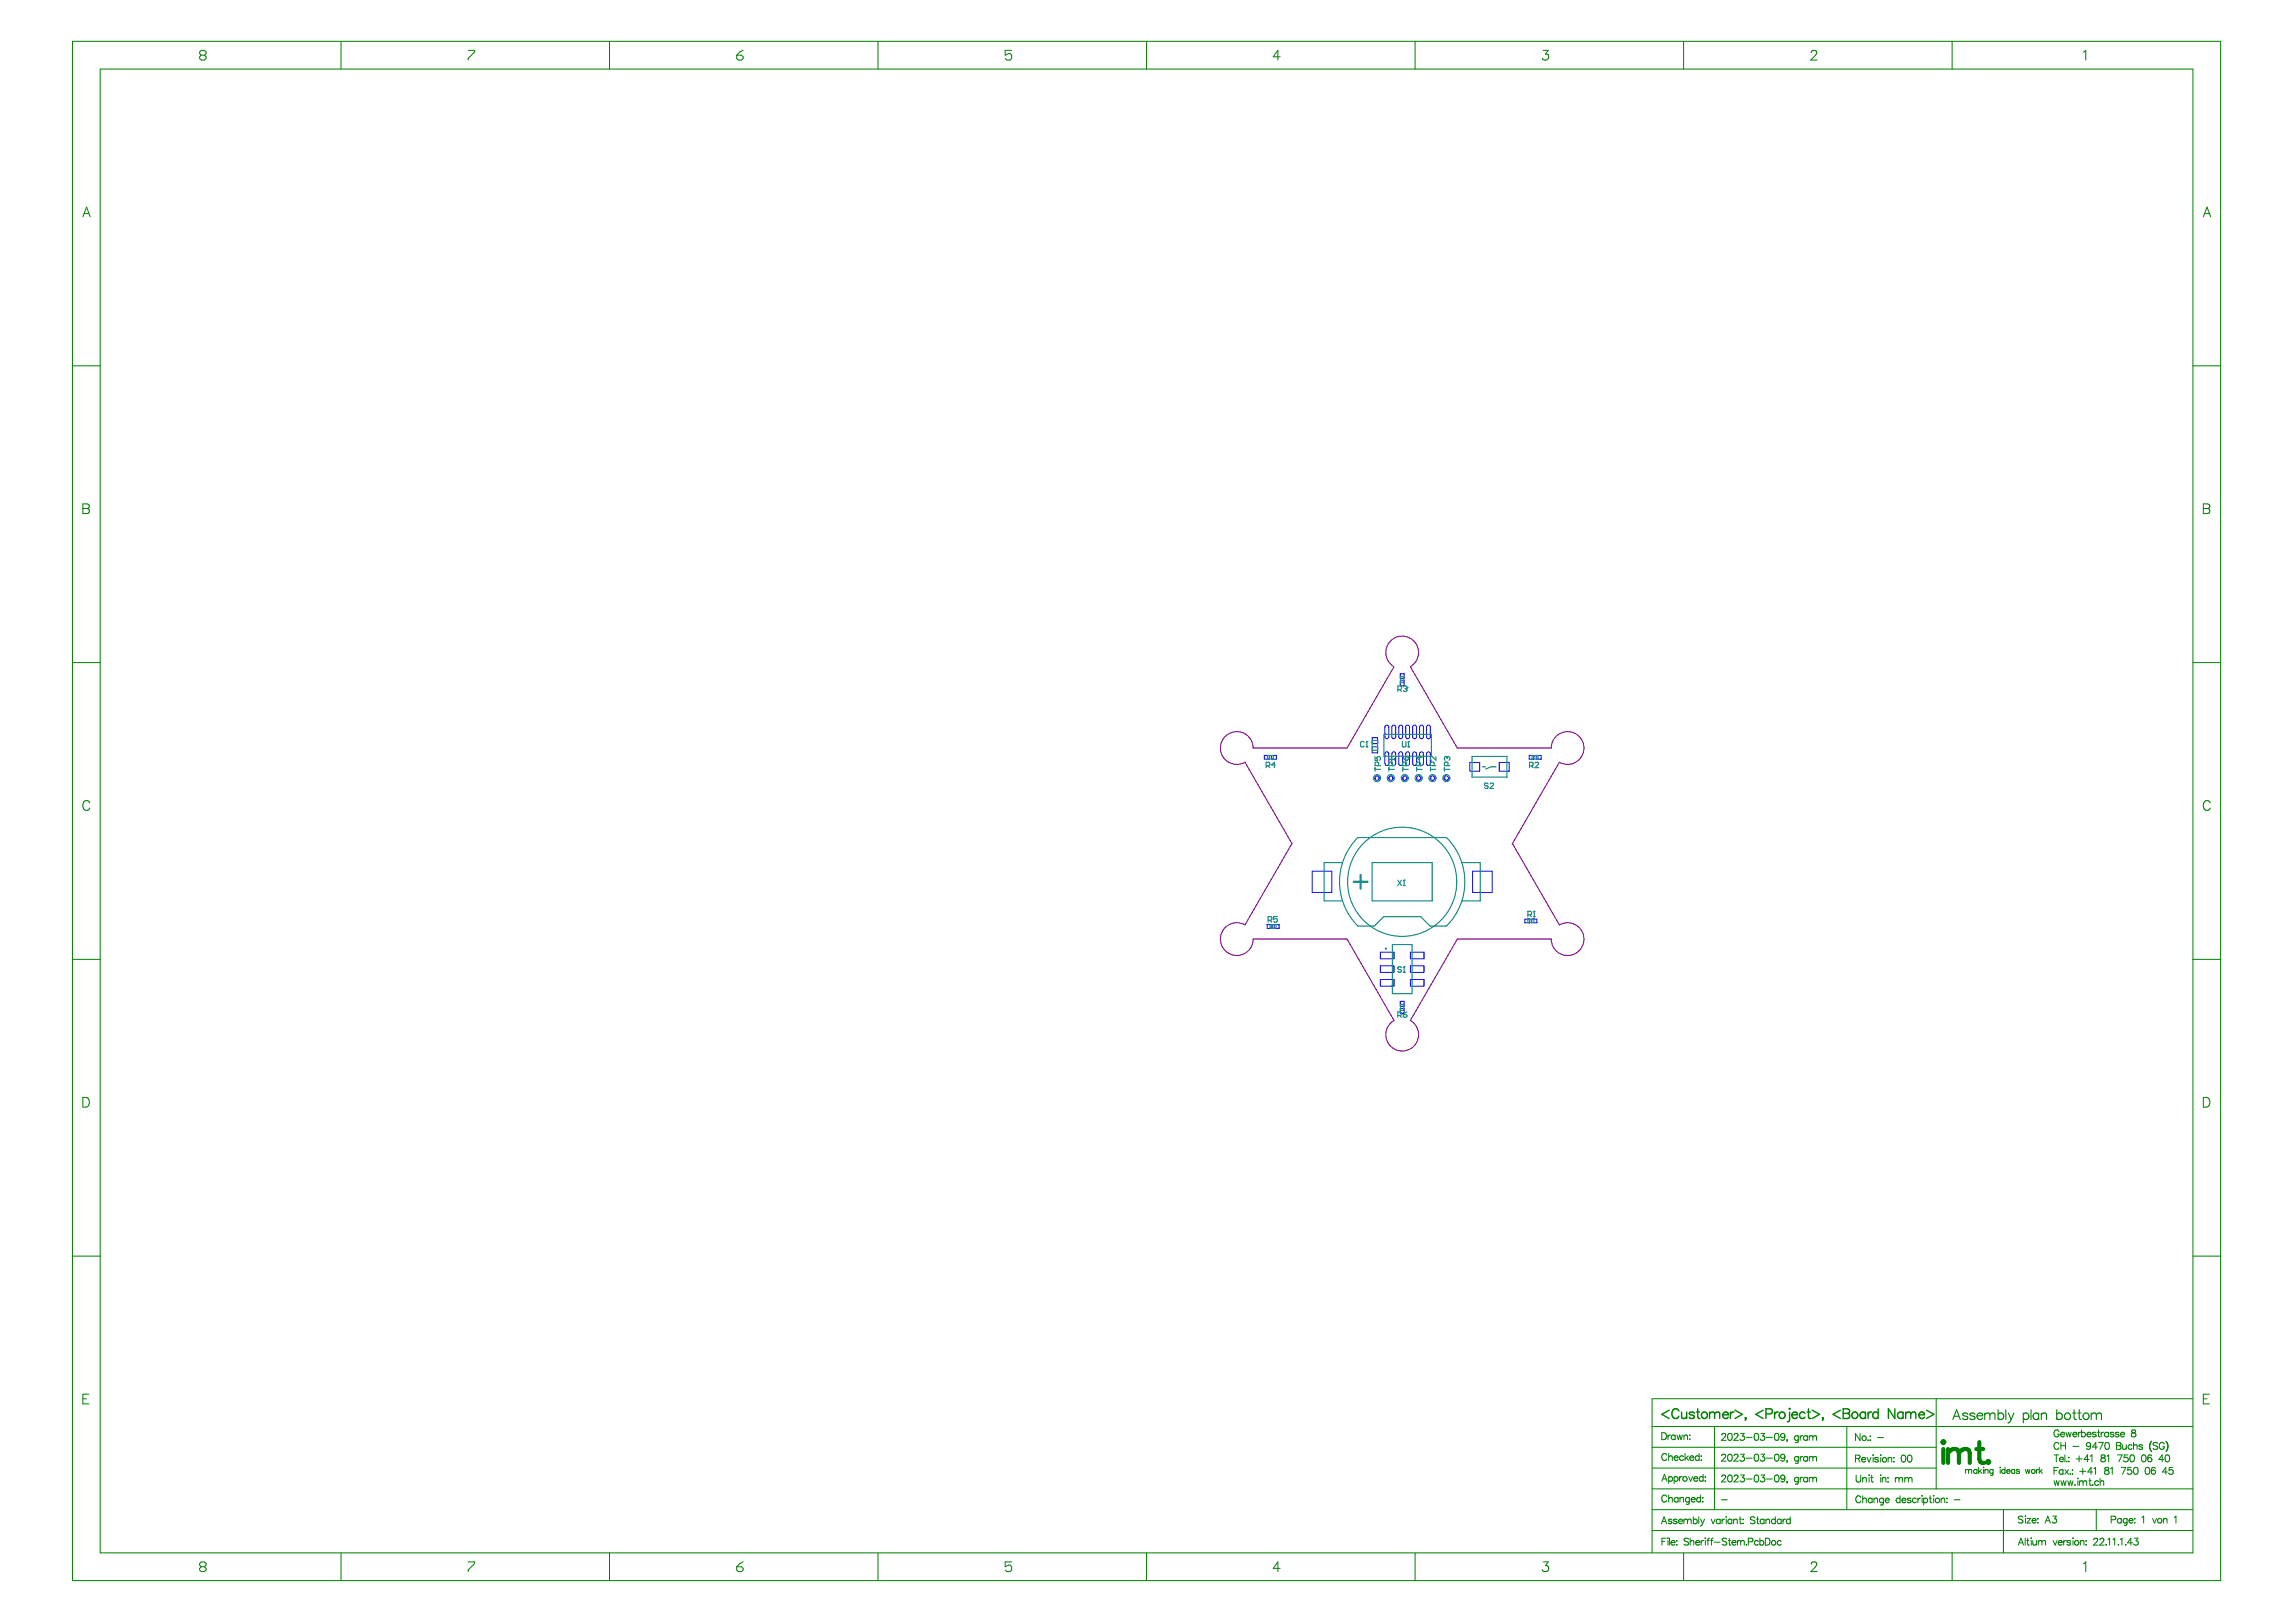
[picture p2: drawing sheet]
<svg xmlns="http://www.w3.org/2000/svg" width="420mm" height="297mm" viewBox="0 0 420 297" stroke-linecap="round" stroke-linejoin="round" font-family="sans-serif">
<g fill="none" stroke="#008000" stroke-width=".18">
<path d="M13.3 7.6h393.3v281.7h-393.3zM18.3 12.6h383.2v271.6h-383.2zM36.8 10.1l-.3-.3v-.3l.3-.3h.6l.3 .3v.3l-.3 .3M36.8 10.1l-.3 .3v.3l.3 .3h.6l.3-.3v-.3l-.3-.3M36.8 10.1h.6M62.4 7.6v5M85.7 9.2h1.2v.3l-1.2 1.2v.3M111.6 7.6v5M134.9 10.1h.9l.3 .3v.3l-.3 .3h-.6l-.3-.3zM136.1 9.2l-.6 .3-.6 .6M160.8 7.6v5M185.2 9.2h-1.2v.9l.6-.3h.3l.3 .3v.6l-.3 .3h-.6l-.3-.3"/>
<path d="M209.9 7.6v5M234.4 10.4h-1.3l.9-1.2v1.8M259.1 7.6v5M282.5 9.2h1l-.6 .7a.59 .59 0 0 1 .5 .9 .59 .59 0 0 1-1-.1M308.2 7.6v5M331.6 9.6l.1-.2 .2-.2h.4l.2 .2a.55 .55 0 0 1-.1 .7l-.9 .9h1.2M357.4 7.6v5M381.4 9.6l.5-.4v1.8M15.2 39.7l.6-1.8 .7 1.8M15.4 39.1h.9M403.4 39.7l.7-1.8 .6 1.8M403.6 39.1h.9"/>
<path d="M13.3 67h5M401.5 67h5.1M15.2 92.2h.7l.4 .2v.5l-.4 .2a.47 .47 0 0 1 .5 .4 .47 .47 0 0 1-.5 .5h-.7zM15.2 93.1h.7M403.4 92.2h.7l.4 .2v.5l-.4 .2a.47 .47 0 0 1 .5 .4 .47 .47 0 0 1-.5 .5h-.7zM403.4 93.1h.7M13.3 121.3h5M401.5 121.3h5.1M16.4 147a.65 .65 0 0 0-.7-.5 .65 .65 0 0 0-.5 .7 .78 .78 0 0 0 .1 .9 .78 .78 0 0 0 .9 .1l.2-.3M404.7 147a.65 .65 0 0 0-.8-.5 .65 .65 0 0 0-.5 .7 .78 .78 0 0 0 .2 .9 .78 .78 0 0 0 .8 .1l.3-.3M13.3 175.6h5M401.5 175.6h5.1"/>
<path d="M15.2 200.8h.6a.95 .95 0 0 1 .6 .9 .95 .95 0 0 1-.6 .9h-.6zM403.4 200.8h.6a.95 .95 0 0 1 .6 .9 .95 .95 0 0 1-.6 .9h-.6zM13.3 229.9h5M401.5 229.9h5.1M15.2 256h.6M16.3 255.2h-1.1v1.7h1.1M302.5 256h98.9M302.5 256v28.2M354.5 256v16.5M403.4 256h.7M404.5 255.2h-1.1v1.7h1.1M302.5 261.1h98.9"/>
<path d="M302.5 272.5h99M302.5 268.7h52M302.5 264.9h52M302.5 276.3h98.9M304.2 278.9l.5-1.3 .4 1.3M304.2 262.2h.5a.68 .68 0 0 1 .4 .6 .68 .68 0 0 1-.4 .7h-.5zM304.2 271.1l.5-1.3 .5 1.3M304.4 278.5h.6M304.4 270.7h.6M305.1 273.9a.47 .47 0 0 0-.5-.3 .47 .47 0 0 0-.4 .5v.3a.47 .47 0 0 0 .4 .5 .47 .47 0 0 0 .5-.3M305.1 266.3a.47 .47 0 0 0-.5-.3 .47 .47 0 0 0-.4 .5v.3a.47 .47 0 0 0 .4 .5 .47 .47 0 0 0 .5-.3M305.4 262.6v.9"/>
<path d="M305.5 274.3l.3-.2h.3l.1 .8M305.5 266v1.3M305.5 270.3v1.2M305.5 273.6v1.3M305.5 266.7l.3-.3 .3 .1 .1 .8M305.5 270.4a.4 .4 0 0 1 .6 0 .4 .4 0 0 1 0 .6 .4 .4 0 0 1-.6-.1M305.9 262.6l-.3 .1-.2 .3M306.1 278.2l-.2-.2-.4 .1v.2l.5 .2 .1 .2-.2 .2-.5-.2M306.5 270.4a.4 .4 0 0 1 .6 0 .4 .4 0 0 1 0 .6 .4 .4 0 0 1-.6-.1M306.5 266.8l.1 .3 .2 .2 .4-.2M306.5 270.3v1.2M306.7 266.5h.4l.1 .3h-.7z"/>
<path d="M306.7 262.8a.4 .4 0 0 0-.6 0 .4 .4 0 0 0 0 .6 .4 .4 0 0 0 .6-.1M306.7 262.6v.9M307 278.2l-.2-.2-.4 .1v.2l.6 .2v.2l-.2 .2-.4-.2M307 262.6l.3 .9 .2-.9 .3 .9 .2-.9M307.2 274.2a.4 .4 0 0 0-.6 0 .4 .4 0 0 0 0 .6 .4 .4 0 0 0 .6-.1M307.2 274.1v.8M307.3 278.4l.1 .3 .2 .2 .4-.2M307.5 278.1h.4l.1 .3h-.7zM307.5 270.3v.8M307.6 274.3l.3-.2h.3v.8M307.6 274.1v.8M308 270.3h-.3l-.2 .3"/>
<path d="M308.2 266.6a.4 .4 0 0 0-.6 0 .4 .4 0 0 0 0 .6 .4 .4 0 0 0 .6-.1M308.3 278.3l.3-.3 .3 .1 .1 .2M308.3 278v.9M308.3 262.6v.9M308.3 262.9l.3-.3 .3 .1 .1 .8M308.5 266v1.3M308.7 266.8l.5 .5M309 278.3l.3-.3 .3 .1v.8M309 278.3v.6M309.1 266.4l-.6 .6M309.2 270.3l.3 .8 .4-.8M309.3 274.2a.4 .4 0 0 0-.6 0 .4 .4 0 0 0 0 .6 .4 .4 0 0 0 .6-.1"/>
<path d="M309.3 274.1l-.1 1.1-.2 .1h-.3M309.4 262.6v.2zM309.4 263.4v.1zM309.4 266.8v.3l.3 .2 .4-.2M309.5 266.5h.5l.1 .3h-.7zM309.6 274.4l.1 .3 .2 .2 .4-.2M309.8 274.1h.4l.1 .3h-.7zM310 278.2a.4 .4 0 0 1 .6 0 .4 .4 0 0 1 0 .6 .4 .4 0 0 1-.6-.1M310 277.6v1.3M310.1 270.6l.1 .3 .2 .2 .4-.2M310.3 270.3h.4l.1 .3h-.7zM311 277.6v1.3"/>
<path d="M311.1 266.6a.4 .4 0 0 0-.6 0 .4 .4 0 0 0 0 .6 .4 .4 0 0 0 .6-.1M311.1 266v1.3M311.3 278l.4 .9M311.3 274.2a.4 .4 0 0 0-.6 0 .4 .4 0 0 0 0 .6 .4 .4 0 0 0 .6-.1M311.3 273.6v1.3M311.4 267.2h.1zM311.4 266.5h.1zM311.7 278.9l-.4 .4M311.7 274.8v.1zM311.7 274.1v.1zM311.8 270.4a.4 .4 0 0 0-.6 0 .4 .4 0 0 0 0 .6 .4 .4 0 0 0 .6-.1M311.8 269.8v1.3"/>
<path d="M312.1 278l-.4 .9M312.2 270.3v.1zM312.2 271v.1zM313.3 278l.3 .9 .4-.9M313.9 261.1v15.2M314.9 278.2a.4 .4 0 0 0-.6 0 .4 .4 0 0 0 0 .6 .4 .4 0 0 0 .6-.1M314.9 278v.9M315.2 274.5h1.1M315.2 262.6l.3-.3h.2l.2 .3-.1 .4-.6 .6h.8M315.2 266.4l.3-.3h.2l.2 .3-.1 .4-.6 .6h.8M315.2 270.3l.3-.3h.2l.2 .2-.1 .4-.6 .6h.8M315.3 278v.9"/>
<path d="M315.8 278l-.3 .1-.2 .3M316 277.6h.1zM316.1 278v.9M316.5 270a.41 .41 0 0 1 .6 .2v.3a.54 .54 0 0 1-.4 .7 .81 .81 0 0 1-.2-1.2zM316.5 262.4a.41 .41 0 0 1 .6 .2v.3a.54 .54 0 0 1-.4 .7 .81 .81 0 0 1-.2-1.2zM316.5 266.2a.41 .41 0 0 1 .6 .2v.3a.54 .54 0 0 1-.4 .7 .81 .81 0 0 1-.2-1.2zM317.1 278.2a.4 .4 0 0 0-.6 0 .4 .4 0 0 0 0 .6 .4 .4 0 0 0 .6-.1M317.1 278v.9M317.4 278.3l.3-.3 .3 .1 .1 .8M317.4 278v.9M317.5 270.3l.2-.3h.3l.2 .2-.2 .4-.6 .6h.9M317.5 262.6l.2-.3h.3l.2 .3-.2 .4-.6 .6h.9"/>
<path d="M317.5 266.4l.2-.3h.3l.2 .3-.2 .4-.6 .6h.9M318.4 278h.4M318.6 277.6v1v.2l.3 .1M318.7 270h.6l-.3 .4a.42 .42 0 0 1 .3 .7 .42 .42 0 0 1-.7-.1M318.7 262.3h.6l-.3 .5a.42 .42 0 0 1 .3 .7 .42 .42 0 0 1-.7-.1M318.7 266.1h.6l-.3 .5a.42 .42 0 0 1 .3 .7 .42 .42 0 0 1-.7-.1M319.1 278.8v.1zM319.1 278v.2zM319.7 270.7h1.1M319.7 266.9h1.1M319.7 263.1h1.1M321.3 277.8l-.3-.2-.5 .2 .1 .3 .6 .2 .1 .2v.2l-.3 .2-.5-.2"/>
<path d="M321.3 270a.41 .41 0 0 1 .6 .2l.1 .3a.54 .54 0 0 1-.5 .7 .81 .81 0 0 1-.2-1.2zM321.3 262.4a.41 .41 0 0 1 .6 .2l.1 .3a.54 .54 0 0 1-.5 .7 .81 .81 0 0 1-.2-1.2zM321.3 266.2a.41 .41 0 0 1 .6 .2l.1 .3a.54 .54 0 0 1-.5 .7 .81 .81 0 0 1-.2-1.2zM321.6 278h.4M321.8 277.6v1v.2l.3 .1M322.4 270h.7l-.4 .4a.42 .42 0 0 1 .3 .7 .42 .42 0 0 1-.7-.1M322.4 262.3h.7l-.4 .5a.42 .42 0 0 1 .3 .7 .42 .42 0 0 1-.7-.1M322.4 266.1h.7l-.4 .5a.42 .42 0 0 1 .3 .7 .42 .42 0 0 1-.7-.1M323 278.2a.4 .4 0 0 0-.6 0 .4 .4 0 0 0 0 .6 .4 .4 0 0 0 .6-.1M323 278v.9M323.3 278.3l.3-.3 .3 .1 .1 .8M323.3 278v.9"/>
<path d="M323.4 270.7h1.1M323.4 266.9h1.1M323.4 263.1h1.1M325 278.2a.4 .4 0 0 0-.6 0 .4 .4 0 0 0 0 .6 .4 .4 0 0 0 .6-.1M325 277.6v1.3M325 270a.41 .41 0 0 1 .6 .2l.1 .3a.54 .54 0 0 1-.5 .7 .81 .81 0 0 1-.2-1.2zM325 262.4a.41 .41 0 0 1 .6 .2l.1 .3a.54 .54 0 0 1-.5 .7 .81 .81 0 0 1-.2-1.2zM325 266.2a.41 .41 0 0 1 .6 .2l.1 .3a.54 .54 0 0 1-.5 .7 .81 .81 0 0 1-.2-1.2zM326.1 278.2a.4 .4 0 0 0-.6 0 .4 .4 0 0 0 0 .6 .4 .4 0 0 0 .6-.1M326.1 278v.9M326.4 278v.9M326.8 270.4a.6 .6 0 0 1-.5 .8l-.2-.2"/>
<path d="M326.8 262.8a.6 .6 0 0 1-.5 .8l-.2-.2M326.8 266.6a.6 .6 0 0 1-.5 .8l-.2-.2M326.9 278l-.3 .1-.2 .3M327.2 271.1v.1zM327.2 267.3v.1zM327.2 263.5v.1zM327.2 263.5l-.1 .4M327.2 267.4l-.1 .3M327.2 271.2l-.1 .3M327.8 278.2a.4 .4 0 0 0-.6 0 .4 .4 0 0 0 0 .6 .4 .4 0 0 0 .6-.1M327.8 277.6v1.3M329.2 270.6a.4 .4 0 0 0-.6-.1 .4 .4 0 0 0 0 .6 .4 .4 0 0 0 .6-.1"/>
<path d="M329.2 262.8v1.1l-.2 .1h-.3M329.2 266.6v1.1l-.2 .1h-.3M329.2 270.4v1.1l-.2 .1h-.3M329.2 262.9a.4 .4 0 0 0-.6 0 .4 .4 0 0 0 0 .6 .4 .4 0 0 0 .6-.1M329.2 266.8a.4 .4 0 0 0-.6-.1 .4 .4 0 0 0 0 .6 .4 .4 0 0 0 .6-.1M329.6 262.8v.8M329.6 266.6v.8M329.6 270.4v.8M330.1 270.4h-.3l-.2 .3M330.1 266.6h-.3l-.2 .3M330.1 262.8h-.3l-.2 .3M330.9 270.6a.4 .4 0 0 0-.6-.1 .4 .4 0 0 0 0 .6 .4 .4 0 0 0 .6-.1"/>
<path d="M330.9 262.8v.8M330.9 266.6v.8M330.9 270.4v.8M330.9 262.9a.4 .4 0 0 0-.6 0 .4 .4 0 0 0 0 .6 .4 .4 0 0 0 .6-.1M330.9 266.8a.4 .4 0 0 0-.6-.1 .4 .4 0 0 0 0 .6 .4 .4 0 0 0 .6-.1M331.2 270.6l.3-.2h.3l.1 .2M331.2 262.8v.8M331.2 266.6v.8M331.2 270.4v.8M331.2 266.8l.3-.2h.3l.1 .2M331.2 263l.3-.2h.3l.1 .2M331.9 270.6l.3-.2h.3l.1 .8"/>
<path d="M331.9 263v.6M331.9 266.8v.6M331.9 270.6v.6M331.9 263l.3-.2h.3l.1 .8M331.9 266.8l.3-.2h.3l.1 .8M338.1 261.1v15.2M339.7 266.9h.7l.1-.2v-.3l-.8-.1v1.3M339.8 270v.9l.4 .4 .4-.2 .1-1.1M340.1 266.9l.4 .7M340.5 262.4v1.2l-.8-1.2v1.2M340.7 274.1a.47 .47 0 0 0-.6-.3 .47 .47 0 0 0-.3 .4v.3a.47 .47 0 0 0 .3 .5 .47 .47 0 0 0 .6-.3M340.8 267.1l.1 .3 .2 .2 .5-.2"/>
<path d="M341 266.8h.4l.2 .3h-.8zM341 270.7l.3-.3 .3 .1 .1 .8M341 270.4v.9M341 274.4l.3-.2h.3l.1 .8M341 273.8v1.2M341.8 266.7l.4 .9 .4-.9M342 263.6h.1zM342.2 269.9v.2zM342.2 270.4v.9M342.4 262.8v.1zM342.4 263.5v.1zM342.5 270.4h.4"/>
<path d="M342.7 270v1v.2l.3 .1M342.8 274.4a.4 .4 0 0 0-.6-.1 .4 .4 0 0 0 0 .6 .4 .4 0 0 0 .6-.1M342.8 274.2v.8M342.9 266.3h.1zM342.9 266.7v.9M343.1 274.4l.3-.2h.3l.1 .8M343.1 274.2v.8M343.8 263.1h1M343.9 266.9l-.3-.2-.3 .1v.2l.5 .2 .1 .2-.3 .2-.4-.2M344.3 266.3h.1zM344.3 269.9v.2zM344.3 270.4v.9"/>
<path d="M344.3 266.7v.9M344.6 270.7l.3-.3 .3 .1 .1 .8M344.6 270.4v.9M344.8 274.4a.4 .4 0 0 0-.6-.1 .4 .4 0 0 0 0 .6 .4 .4 0 0 0 .6-.1M344.8 274.2l-.1 1.1-.1 .2-.3-.1M345.1 274.5l.1 .3 .3 .2 .4-.2M345.3 274.2h.5l.1 .3h-.8zM345.7 271.1v.2zM345.7 270.4v.1zM345.7 267l.3-.3 .3 .1v.8M345.7 266.7v.9M346.7 266.7v.2z"/>
<path d="M346.7 267.5v.1zM347 270.7l.3-.3 .3 .1 .1 .2M347 270.4v.9M347.7 270.7l.3-.3 .3 .1v.8M347.7 270.7v.6M347.9 274.4a.4 .4 0 0 0-.6-.1 .4 .4 0 0 0 0 .6 .4 .4 0 0 0 .6-.1M347.9 273.8v1.2M348.2 274.5l.1 .3 .2 .2 .4-.2M348.3 266.4a.41 .41 0 0 1 .6 .2v.3a.54 .54 0 0 1-.5 .7 .81 .81 0 0 1-.1-1.2zM348.4 274.2h.4l.1 .3h-.7zM348.7 270.7l.3-.3 .3 .1 .1 .2M348.7 270.4v.9"/>
<path d="M349.4 266.4a.41 .41 0 0 1 .6 .2v.3a.54 .54 0 0 1-.4 .7 .81 .81 0 0 1-.2-1.2zM349.4 270.7l.3-.3 .3 .1 .1 .8M349.4 270.7v.6M349.9 274.4l-.3-.2h-.3v.3l.5 .2 .1 .1-.3 .2-.4-.2M350.9 274.4a.4 .4 0 0 0-.6-.1 .4 .4 0 0 0 0 .6 .4 .4 0 0 0 .6-.1M351.1 274.2v.8M351.6 274.2h-.3l-.2 .3M351.9 273.7v.1zM351.9 274.2v.8M352.2 274.4a.4 .4 0 0 1 .6-.1 .4 .4 0 0 1 0 .6 .4 .4 0 0 1-.6-.1M352.2 274.2v1.3M353.2 274.2h.4"/>
<path d="M353.4 273.8v1v.2h.3M354 273.7v.1zM354 274.2v.8M355.4 274.4l.3-.2h.3v.8M355.4 274.2v.8M356.4 274.2h.1zM356.4 274.9v.1zM357.8 274.5h1.1M359.8 268.9v.8M359.8 269.1l.3-.2 .3 .1v.1M360.4 269.1l.3-.2 .2 .1 .1 .7M360.4 269.1v.6"/>
<path d="M362 269.1a.35 .35 0 0 0-.6-.1 .35 .35 0 0 0 0 .6 .35 .35 0 0 0 .6-.1M362 268.9v.8M362.2 268.6v1.1M362.5 269.2l.3 .5M362.8 268.9l-.6 .6M363.2 268.5v.1zM363.2 268.9v.8M363.4 269.1l.3-.2 .2 .1 .1 .7M363.4 268.9v.8M364.9 269.1a.35 .35 0 0 0-.5-.1 .35 .35 0 0 0 0 .6 .35 .35 0 0 0 .5-.1M364.9 268.9l-.1 1-.4 .1M366.2 268.5v.1z"/>
<path d="M366.2 268.9v.8M366.8 276.3v7.9M367.1 269.1a.35 .35 0 0 0-.5-.1 .35 .35 0 0 0 0 .6 .35 .35 0 0 0 .5-.1M367.1 268.6v1.1M367.4 269.2v.3l.2 .2 .4-.2M367.5 269h.4l.1 .2h-.6zM368.9 269.1a.35 .35 0 0 0-.6-.1 .35 .35 0 0 0 0 .6 .35 .35 0 0 0 .6-.1M368.9 268.9v.8M369.7 269.1l-.2-.2-.3 .1v.2l.5 .2v.1l-.2 .2-.3-.2M370.4 277.7l-.3-.2-.6 .2 .1 .3 .6 .2 .2 .2v.2l-.3 .1-.6-.1M370.8 277.5h.1zM370.8 268.9l.2 .8 .2-.8 .2 .8 .3-.8"/>
<path d="M370.8 277.9v.8M371.1 277.9h.7l-.7 .8h.7M372 278.3l.1 .3 .2 .1 .5-.1M372.1 278.1l.4-.2 .3 .4h-.8zM372.8 268.9v.8M373.1 278.6v.1zM373.1 277.9v.1zM373.3 268.9l-.3 .1-.2 .2M373.4 268.6v1.1M373.6 269.2l.3 .5M373.9 268.9l-.5 .6M374.4 278.7l.5-1.2 .5 1.2"/>
<path d="M374.6 278.3h.6M375.8 277.5h.7l-.4 .5a.42 .42 0 0 1 .3 .6 .42 .42 0 0 1-.7-.1M376.1 271l.2 .9 .2-.9 .3 .9 .2-.9M376.1 266.3h.8M376.1 269.2h.4M376.5 266.3v1.2M376.8 268.6h-.7v1.2M377 264.3a.47 .47 0 0 0-.6-.3 .47 .47 0 0 0-.3 .5v.3a.47 .47 0 0 0 .3 .5 .47 .47 0 0 0 .6-.3M377 262a.47 .47 0 0 0-.6-.3 .47 .47 0 0 0-.3 .5v.3a.45 .45 0 0 0 .4 .5 .45 .45 0 0 0 .5-.5h-.3M377 267.1l.1 .3 .2 .1 .5-.1M377.2 266.8h.5l.1 .3h-.8zM377.2 262.5l.1 .3 .2 .2 .5-.2"/>
<path d="M377.3 262.3l.4-.2 .3 .4h-.8zM377.3 271l.3 .9 .2-.9 .2 .9 .3-.9M377.3 264v1.3M377.3 264.6h.9M377.7 269.2a.4 .4 0 0 0-.6-.1 .4 .4 0 0 0 0 .6 .4 .4 0 0 0 .6-.1M377.7 269v.8M378 266.3v1.2M378 269l.7 .8M378.2 264v1.3M378.2 262.1l.3 .9 .2-.9 .3 .9 .2-.9M378.4 267.4v.1zM378.6 271l.2 .9 .3-.9 .2 .9 .2-.9"/>
<path d="M378.7 266.8h.1zM378.7 267.5h.1zM378.7 269l-.7 .8M379 269.8h.1zM379.4 269.8h.1zM379.4 269v.1zM379.5 262.5l.1 .3 .2 .2 .4-.2M379.5 264.7h1.1M379.6 262.3l.4-.2 .2 .4h-.7zM379.9 271.7v.2zM380.1 267h1.1M380.4 270.6h.1z"/>
<path d="M380.4 271v.9M380.5 262.1v.9M380.6 266.5v1M380.7 271v.9M380.7 271.3l.3-.3 .3 .1 .1 .2M380.8 269.3h1.1M381 262.1l-.3 .1-.2 .3M381.1 262.3a.4 .4 0 0 1 .6 0 .4 .4 0 0 1 0 .6 .4 .4 0 0 1-.6-.1M381.1 261.7v1.3M381.3 268.7v1.1M381.4 271.3l.3-.3 .3 .1v.8M381.4 271.3v.6"/>
<path d="M382.1 262.5l.1 .3 .2 .2 .4-.2M382.2 262.3l.4-.2 .2 .4h-.7zM382.4 271h.5M382.5 267.1h-.9l.6-.8v1.2M382.6 270.6v1l.1 .2 .2 .1M382.7 266.5l.3-.2v1.2M382.7 264.4a.6 .6 0 0 1-.4 .9l-.3-.2M383.1 269.4h-.9l.6-.8v1.2M383.2 271.7v.2zM383.4 268.8l.3-.2v1.2M383.8 262.3l-.3-.2-.4 .2 .6 .3v.3l-.4 .1-.2-.2M383.8 276.3v3.8"/>
<path d="M384 264.8h-.9l.6-.8v1.3M384 262.1h.4M384.2 261.7v1l.1 .2 .2 .1M384.2 271.2a.4 .4 0 0 0-.6-.1 .4 .4 0 0 0 0 .6 .4 .4 0 0 0 .6 0M384.2 264h.9l-.6 1.3M384.5 271.3l.3-.3 .3 .1 .1 .8M384.5 270.6v1.3M384.7 262.1v.9M384.7 266.3v.4l.6 .2 .2 .2a.42 .42 0 0 1-.5 .5 .42 .42 0 0 1-.4-.5l.2-.2 .5-.2 .1-.2a.48 .48 0 0 0-.7-.2zM385.2 262.1l-.3 .1-.2 .3M385.4 268.6v.4l.6 .2 .1 .2a.42 .42 0 0 1-.4 .4 .42 .42 0 0 1-.4-.4l.2-.2 .5-.2 .1-.3a.48 .48 0 0 0-.7-.1zM385.5 264.1a.41 .41 0 0 1 .6 .1l.1 .3a.54 .54 0 0 1-.5 .8 .81 .81 0 0 1-.2-1.2z"/>
<path d="M385.8 266.5l.3-.2v1.2M386 262.3a.4 .4 0 0 0-.6 0 .4 .4 0 0 0 0 .6 .4 .4 0 0 0 .6-.1M386 262.1v.9M386.4 268.8l.3-.2v1.2M386.5 278.1h.7l.2-.2-.1-.3-.8-.1v1.2M387 262.3l-.2-.2-.5 .2 .7 .3v.3l-.4 .1-.3-.2M387.5 264l.8 .1v.3l-.3 .2 .3 .2-.1 .4-.7 .1zM387.5 264.6h.5M387.7 266.3h.8l-.6 1.2M387.9 262.3l-.2-.2-.4 .2 .6 .3v.3l-.4 .1-.2-.2M388.2 262.5l.1 .3 .2 .2 .4-.2M388.3 268.6h.9l-.6 1.2"/>
<path d="M388.4 278.1a.4 .4 0 0 0-.6-.1 .4 .4 0 0 0 0 .6 .4 .4 0 0 0 .6 0M388.4 277.9v.8M388.4 262.2h.4l.1 .3h-.7zM388.6 264.4l.1 .8 .3 .1 .3-.3M389.3 264.4v.9M389.4 278.1a.4 .4 0 0 0-.6-.1 .4 .4 0 0 0 0 .6 .4 .4 0 0 0 .6 0M389.4 277.9v1.2l-.2 .1-.3-.1M389.5 266.3h-.6v.5a.45 .45 0 0 1 .6 0 .45 .45 0 0 1 0 .7 .45 .45 0 0 1-.7-.2M389.8 278.3v.3l.3 .1 .4-.1M390 278h.4l.1 .3h-.7zM390.1 266.3a.41 .41 0 0 1 .6 .2l.1 .3a.54 .54 0 0 1-.5 .7 .81 .81 0 0 1-.2-1.2zM390.2 268.6h-.6l-.1 .5a.45 .45 0 0 1 .7 0 .45 .45 0 0 1-.1 .7 .45 .45 0 0 1-.6-.2"/>
<path d="M390.3 261.8v.3l.6 .2 .1 .3a.42 .42 0 0 1-.4 .4 .42 .42 0 0 1-.4-.4l.2-.3 .5-.2 .1-.2a.48 .48 0 0 0-.7-.1zM390.3 264.6a.4 .4 0 0 0-.6-.1 .4 .4 0 0 0 0 .6 .4 .4 0 0 0 .6 0M390.6 264.7l.3-.3 .3 .1 .1 .8M390.6 264v1.3M390.8 268.6a.41 .41 0 0 1 .6 .2v.3a.54 .54 0 0 1-.4 .7 .81 .81 0 0 1-.2-1.2zM390.8 278.6v.1zM390.8 277.9v.1zM392.2 277.7l.3-.2v1.2M392.2 266.3a.41 .41 0 0 1 .6 .2l.1 .3a.54 .54 0 0 1-.5 .7 .81 .81 0 0 1-.2-1.2zM392.3 264.6l-.3-.2-.4 .2 .6 .3v.3l-.4 .1-.2-.2M392.9 268.6a.41 .41 0 0 1 .6 .2l.1 .3a.54 .54 0 0 1-.5 .7 .81 .81 0 0 1-.2-1.2zM393.8 263.9l-.3 .7 .1 .5 .2 .5"/>
<path d="M393.8 265.6l.1 .1M393.8 263.9l-.2 .7 .2 1M393.9 266.5v-.2a.41 .41 0 0 0-.6 .2l-.1 .6M393.9 263.7l-.1 .2M394.1 277.9l.4 .8 .3-.8M394.6 268.7l-.1-.1a.41 .41 0 0 0-.6 .2v.6M395 264.2l-.3-.2-.5 .2 .1 .3 .6 .2 .1 .2v.2l-.3 .2-.5-.2M396.1 278.1l.3-.2 .3 .1v.7M396.1 277.9v.8M396.2 267.1h-.9l.6-.8v1.2M396.2 264.3a.47 .47 0 0 0-.5-.3 .47 .47 0 0 0-.4 .5v.3a.45 .45 0 0 0 .5 .5 .45 .45 0 0 0 .4-.5h-.3M396.5 263.7l.1 .2"/>
<path d="M396.6 266.3a.41 .41 0 0 1 .6 .2v.3a.54 .54 0 0 1-.5 .7 .81 .81 0 0 1-.1-1.2zM396.6 263.9l.3 .7v.5l-.3 .5M396.6 265.6l-.1 .1M396.6 263.9l.3 .7-.3 1M396.8 269.4h-.9l.6-.8v1.2M397.8 268.6h-.6l-.1 .5a.45 .45 0 0 1 .7 0 .45 .45 0 0 1-.1 .7 .45 .45 0 0 1-.7-.2M398.1 277.7l.3-.2v1.2M36.8 286.7l-.3-.3v-.2l.3-.3h.6l.3 .3v.2l-.3 .3M36.8 286.7l-.3 .3v.3l.3 .3h.6l.3-.3v-.3l-.3-.3M36.8 286.7h.6M62.4 284.2v5.1M85.7 285.9h1.2v.3l-1.2 1.1v.3"/>
<path d="M111.6 284.2v5.1M134.9 286.7h.9l.3 .3v.3l-.3 .3h-.6l-.3-.3zM136.1 285.9l-.6 .3-.6 .5M160.8 284.2v5.1M185.2 285.9h-1.2v.8l.6-.3h.3l.3 .3v.6l-.3 .3h-.6l-.3-.3M209.9 284.2v5.1M234.4 287h-1.3l.9-1.1v1.7M259.1 284.2v5.1M282.5 285.9h1l-.6 .6a.59 .59 0 0 1 .5 1 .59 .59 0 0 1-1-.2M302.5 280.1h99M304.3 282.1h.4M305.1 281.5h-.8v1.3"/>
<path d="M305.3 281.5h.1zM305.4 281.9v.9M305.7 281.5v1.3M305.9 282.3l.1 .3 .2 .2 .5-.2M306.1 282h.4l.2 .3h-.8zM307 282.7v.1zM307 281.9v.2zM308.2 284.2v5.1M309.2 281.7l-.3-.2-.6 .2 .1 .3 .6 .2 .2 .2v.2l-.3 .2-.6-.2M309.4 282.2l.3-.3 .4 .1v.8M309.4 281.5v1.3M310.4 282.3l.1 .3 .2 .2 .5-.2"/>
<path d="M310.5 282.1l.4-.2 .3 .4h-.8zM311.4 281.9v.9M311.9 281.9l-.3 .1-.2 .3M312.2 281.5h.1zM312.2 281.9v.9M312.5 281.9h.4M313 281.5l-.3 .1v.2v1M313.2 281.9h.4M313.7 281.5l-.3 .1-.1 .2v1M313.8 282.2h1.1M316.1 281.7l-.3-.2-.5 .2 .1 .3 .6 .2 .1 .2v.2l-.3 .2-.5-.2M316.4 281.9h.4"/>
<path d="M316.6 281.5v1l.1 .2 .2 .1M317.1 282.3v.3l.3 .2 .4-.2M317.3 282h.4l.1 .3h-.7zM318.1 281.9v.9M318.6 281.9l-.3 .1-.2 .3M318.7 282.2l.3-.3 .3 .1v.8M318.7 281.9v.9M319.7 282.7v.1zM320.1 282.2l.7-.1 .1-.2v-.3l-.8-.1v1.3M321.9 282.1a.4 .4 0 0 0-.6 0 .4 .4 0 0 0 0 .6 .4 .4 0 0 0 .6-.1M322.2 282.1a.4 .4 0 0 1 .6 0 .4 .4 0 0 1 0 .6 .4 .4 0 0 1-.6-.1M322.2 281.5v1.3"/>
<path d="M323.2 281.5h.4a.68 .68 0 0 1 .5 .7 .68 .68 0 0 1-.5 .6h-.4zM326.1 282.1a.4 .4 0 0 0-.6 0 .4 .4 0 0 0 0 .6 .4 .4 0 0 0 .6-.1M331.6 286.3l.1-.3 .2-.1h.4l.2 .1a.55 .55 0 0 1-.1 .8l-.9 .8h1.2M357.4 284.2v5.1M369.5 282.8l.5-1.3 .5 1.3M369.7 282.4h.6M370.8 281.5v1.3M371 281.9h.5M371.2 281.5v1l.1 .2 .2 .1M371.8 281.5h.1zM371.9 281.9v.9M372.2 281.9v.8l.3 .1 .3-.3"/>
<path d="M372.8 281.9v.9M373.2 282.2l.3-.3 .3 .1v.2M373.2 281.9v.9M373.8 282.2l.3-.3 .3 .1 .1 .8M373.8 282.2v.6M375.9 281.9l.4 .9 .3-.9M376.8 282.3l.1 .3 .2 .2 .4-.2M376.9 282.1l.4-.2 .2 .4h-.7zM377.8 281.9v.9M378.3 281.9l-.3 .1-.2 .3M379.1 282.1l-.3-.2-.3 .1v.2l.5 .2 .1 .2-.3 .2-.4-.2M379.5 281.5h.1z"/>
<path d="M379.5 281.9v.9M380.9 282.2l.3-.3 .3 .1v.8M380.9 281.9v.9M381.4 286.2l.5-.3v1.7M381.9 282h.1zM381.9 282.7h.1zM383.3 281.8l.3-.3h.2l.3 .3-.2 .4-.6 .6h.8M384.5 281.8l.2-.3h.2l.3 .3-.2 .4-.6 .6h.8M385.6 282.7v.1zM385.9 281.8l.3-.3v1.3M386.9 281.8l.3-.3v1.3M387.8 282.7v.1z"/>
<path d="M388.2 281.8l.3-.3v1.3M389.2 282.7v.1zM390.4 282.4h-.9l.6-.9v1.3M390.8 281.5h.6l-.3 .5a.42 .42 0 0 1 .3 .7 .42 .42 0 0 1-.8-.2"/>
<circle cx="308.5" cy="270.7" r=".42"/>
<circle cx="326.4" cy="270.3" r=".39"/>
<circle cx="326.4" cy="266.5" r=".39"/>
<circle cx="326.4" cy="262.7" r=".39"/>
<circle cx="341.3" cy="263.2" r=".42"/>
<circle cx="345" cy="267.1" r=".42"/>
<circle cx="354.7" cy="274.6" r=".42"/>
<circle cx="372.2" cy="269.3" r=".36"/>
<circle cx="382.4" cy="264.4" r=".39"/>
<circle cx="393.6" cy="267.2" r=".39"/>
<circle cx="394.2" cy="269.4" r=".39"/>
<circle cx="395.4" cy="278.3" r=".42"/>
<circle cx="324.7" cy="282.4" r=".41"/>
<circle cx="380.2" cy="282.4" r=".42"/>
</g>
<g fill="none" stroke="#008000" stroke-width=".25">
<path d="M305.6 258.1l-1.4 .8 1.4 .7M307.4 258.3a.65 .65 0 0 0-.8-.5 .65 .65 0 0 0-.5 .7 .78 .78 0 0 0 .2 .9 .78 .78 0 0 0 .8 .1l.3-.3M307.9 258.4l.1 1.1 .4 .1 .4-.3M308.8 258.4v1.2M310.2 258.7a.54 .54 0 0 0-.9 0l.1 .2 .7 .2 .1 .3a.54 .54 0 0 1-.9 0M310.6 258.4h.6M310.8 257.8v1.5l.1 .2 .3 .1M313 258.8l.4-.4 .4 .1 .1 .3M313 258.4v1.2M313.9 258.8l.4-.4 .5 .1v1.1M313.9 258.8v.8M315.4 258.9a.56 .56 0 0 0 .3 .7 .56 .56 0 0 0 .7-.2"/>
<path d="M315.5 258.7a.49 .49 0 0 1 .6-.3 .49 .49 0 0 1 .3 .5h-1zM316.8 258.4v1.2M317.5 258.4a.57 .57 0 0 0-.7 .5M317.6 258.1l1.4 .8-1.4 .7M319.6 259.4v.2zM319.7 259.5l-.2 .5M322.8 258.1l-1.3 .8 1.3 .7M323.3 258.8h.8a.47 .47 0 0 0 .4-.5 .47 .47 0 0 0-.4-.5h-.8v1.8M324.9 258.4v1.2M325.6 258.4a.57 .57 0 0 0-.7 .5M327.6 257.8v.1zM327.6 258.4v1.5v.2l-.4 .1"/>
<path d="M328.1 258.9a.56 .56 0 0 0 .3 .7 .56 .56 0 0 0 .7-.2M328.1 258.7a.49 .49 0 0 1 .6-.3 .49 .49 0 0 1 .4 .5h-1zM330.5 258.7a.57 .57 0 0 0-.9-.1 .57 .57 0 0 0 0 .8 .57 .57 0 0 0 .9 0M330.8 258.4h.6M331.1 257.8v1.5l.1 .2 .3 .1M331.8 258.1l1.3 .8-1.3 .7M333.7 259.4v.2zM333.8 259.5l-.2 .5M336.9 258.1l-1.3 .8 1.3 .7M337.5 257.8h.7l.3 .2v.5l-.3 .2a.47 .47 0 0 1 .5 .4 .47 .47 0 0 1-.5 .5h-.7zM337.5 258.7h.7M341.5 258.7a.57 .57 0 0 0-.8-.1 .57 .57 0 0 0 0 .8 .57 .57 0 0 0 .8 0"/>
<path d="M341.5 258.4v1.2M342 258.4v1.2M342.7 258.4a.57 .57 0 0 0-.7 .5M343.9 258.7a.57 .57 0 0 0-.9-.1 .57 .57 0 0 0 0 .8 .57 .57 0 0 0 .9 0M343.9 257.8v1.8M346.9 257.8v1.8l-1.2-1.8v1.8M348.4 258.7a.57 .57 0 0 0-.8-.1 .57 .57 0 0 0 0 .8 .57 .57 0 0 0 .8 0M348.4 258.4v1.2M348.9 258.8l.4-.4 .4 .1 .1 .3M348.9 258.4v1.2M349.8 258.8l.4-.4 .5 .1 .1 1.1M349.8 258.8v.8"/>
<path d="M351.3 258.9a.56 .56 0 0 0 .3 .7 .56 .56 0 0 0 .7-.2M351.6 258.5a.47 .47 0 0 1 .5 0 .47 .47 0 0 1 .2 .4h-1zM352.7 258.1l1.4 .8-1.4 .7"/>
<circle cx="312" cy="259" r=".59"/>
<circle cx="326.3" cy="259" r=".59"/>
<circle cx="339.6" cy="259" r=".59"/>
</g>
<g fill="none" stroke="#008000" stroke-width=".2">
<path d="M357.5 259.8l.7-1.8 .7 1.8M357.8 259.2h.8M360.3 258.9a.54 .54 0 0 0-1 0l.3 .2 .6 .2 .1 .2a.54 .54 0 0 1-1 0M361.6 258.9a.54 .54 0 0 0-1 0l.1 .1 .8 .3 .1 .2a.54 .54 0 0 1-1 0M362 259.1a.57 .57 0 0 0 .3 .7 .57 .57 0 0 0 .7-.3M362.2 258.7a.47 .47 0 0 1 .5-.1 .47 .47 0 0 1 .3 .5h-1zM363.4 258.9l.4-.3 .4 .1 .1 .2M363.4 258.6v1.2M364.3 258.9l.4-.3 .5 .1v1.1M364.3 258.9v.9M365.8 258.9a.57 .57 0 0 1 .9-.1 .57 .57 0 0 1 0 .8 .57 .57 0 0 1-.9-.1M365.8 258v1.8"/>
<path d="M367.2 258v1.8M367.7 258.6l.5 1.2M368.2 259.8a.69 .69 0 0 1-.6 .6M368.7 258.6l-.5 1.2M370.4 258.9a.57 .57 0 0 1 .9-.1 .57 .57 0 0 1 0 .8 .57 .57 0 0 1-.9-.1M370.4 258.6v1.8M371.8 258v1.8M373.2 258.9a.57 .57 0 0 0-.8-.1 .57 .57 0 0 0 0 .8 .57 .57 0 0 0 .8-.1M373.2 258.6v1.2M373.7 258.9l.5-.3 .4 .1 .1 1.1M373.7 258.6v1.2M376.5 258.9a.57 .57 0 0 1 .9-.1 .57 .57 0 0 1 0 .8 .57 .57 0 0 1-.9-.1"/>
<path d="M376.5 258v1.8M379.5 258.6h.6M379.7 258v1.5l.1 .2 .4 .1M380.4 258.6h.6M380.7 258v1.5l.1 .2 .3 .1M382.9 258.9l.4-.3 .4 .1 .1 .2M382.9 258.6v1.2M383.8 258.9l.4-.3 .5 .1v1.1M383.8 258.9v.9"/>
<circle cx="378.5" cy="259.2" r=".59"/>
<circle cx="381.9" cy="259.2" r=".59"/>
</g>
<path d="M355.8 263.8l.2 .1-.2 .2-.2-.2zM355.8 265.2v2.5M356.6 265.2v2.5M356.6 265.9l1-.7h.5l.4 .2 .1 .5M358.6 265.9l.9-.7h.6l.3 .2 .2 .5v1.8M358.6 265.9v1.8M361.8 265.2h1.3M362.4 263.9v3.1l.2 .6 .7 .1M364 267.4l.2 .2-.2 .1-.2-.1z" fill="none" stroke="#008000" stroke-width=".76"/>
<path d="M246.6 136.9h-17.2a3 3 0 0 0-3.5-2.9 3 3 0 0 0-2.3 3.9 3 3 0 0 0 4.3 1.6l8.6 14.9M255.2 122a3 3 0 0 1-.8-4.5 3 3 0 0 1 4.6 0 3 3 0 0 1-.8 4.5l8.6 14.9M255.2 122l-8.6 14.9M266.8 136.9h17.2a3 3 0 0 1 3.5-2.9 3 3 0 0 1 2.3 3.9 3 3 0 0 1-4.3 1.6l-8.7 15M236.6 154.3l-8.7 15a3 3 0 0 0-4.3 1.5 3 3 0 0 0 2.3 4 3 3 0 0 0 3.5-2.9h17.2l8.6 14.9a3 3 0 0 0-.8 4.5 3 3 0 0 0 4.6 0 3 3 0 0 0-.8-4.5l8.6-14.9M276.9 154.4l8.6 14.9a3 3 0 0 1 4.3 1.5 3 3 0 0 1-2.3 4 3 3 0 0 1-3.5-2.9h-17.2" fill="none" stroke="#800080" stroke-width=".2"/>
<g fill="none" stroke="#00f" stroke-width=".18">
<path d="M231.5 138.3h.9v.7h-.9zM232.8 138.3h.9v.7h-.9zM251.2 136.7h1v1.1h-1zM251.2 135h1v1.1h-1zM253.7 132.8a.35 .35 0 0 1 .6 .3v1.8a.35 .35 0 0 1-.4 .3 .35 .35 0 0 1-.3-.3v-1.8zM253.7 137.6a.36 .36 0 0 1 .6 .4v1.8a.35 .35 0 0 1-.4 .3 .35 .35 0 0 1-.3-.3v-1.8zM255 132.8a.35 .35 0 0 1 .5 .3v1.8a.35 .35 0 0 1-.3 .3 .35 .35 0 0 1-.4-.3v-1.8zM255 137.6a.35 .35 0 0 1 .5 .4v1.8a.35 .35 0 0 1-.3 .3 .35 .35 0 0 1-.4-.3v-1.8zM256.3 132.8a.35 .35 0 0 1 .5 .3v1.8a.35 .35 0 0 1-.4 .3 .35 .35 0 0 1-.3-.3v-1.8zM256.3 137.6a.35 .35 0 0 1 .5 .4v1.8a.35 .35 0 0 1-.4 .3 .35 .35 0 0 1-.3-.3v-1.8zM256.4 123.3h.7v.9h-.7zM256.4 124.6h.7v.9h-.7z"/>
<path d="M257.5 132.8a.35 .35 0 0 1 .6 .3v1.8a.35 .35 0 0 1-.4 .3 .35 .35 0 0 1-.3-.3v-1.8zM257.5 137.6a.36 .36 0 0 1 .6 .4v1.8a.35 .35 0 0 1-.4 .3 .35 .35 0 0 1-.3-.3v-1.8zM258.8 132.8a.35 .35 0 0 1 .5 .3v1.8a.35 .35 0 0 1-.3 .3 .35 .35 0 0 1-.4-.3v-1.8zM258.8 137.6a.35 .35 0 0 1 .5 .4v1.8a.35 .35 0 0 1-.3 .3 .35 .35 0 0 1-.4-.3v-1.8zM260.1 132.8a.35 .35 0 0 1 .5 .3v1.8a.35 .35 0 0 1-.3 .3 .35 .35 0 0 1-.4-.3v-1.8zM260.1 137.6a.35 .35 0 0 1 .5 .4v1.8a.35 .35 0 0 1-.3 .3 .35 .35 0 0 1-.4-.3v-1.8zM261.3 132.8a.35 .35 0 0 1 .6 .3v1.8a.35 .35 0 0 1-.4 .3 .35 .35 0 0 1-.3-.3v-1.8zM261.3 137.6a.36 .36 0 0 1 .6 .4v1.8a.35 .35 0 0 1-.4 .3 .35 .35 0 0 1-.3-.3v-1.8zM269.1 139.5h1.8v1.6h-1.8zM274.5 139.5h1.8v1.6h-1.8zM279.9 138.3h.9v.7h-.9zM281.2 138.3h.9v.7h-.9z"/>
<path d="M240.2 159.4h3.6v3.9h-3.6zM251.7 142.4a.4 .4 0 0 0 .4 .4 .4 .4 0 0 0 .4-.4M251.7 142.4a.4 .4 0 0 1 .4-.4 .4 .4 0 0 1 .4 .4M251.7 142.4h.1M252.5 142.4h.1M254.2 142.4h.1M254.2 142.4a.4 .4 0 0 0 .4 .4 .4 .4 0 0 0 .4-.4M254.2 142.4a.4 .4 0 0 1 .4-.4 .4 .4 0 0 1 .4 .4M255 142.4h.1M256.8 142.4a.4 .4 0 0 0 .4 .4 .4 .4 0 0 0 .4-.4M256.8 142.4a.4 .4 0 0 1 .4-.4 .4 .4 0 0 1 .4 .4M256.8 142.4h.1"/>
<path d="M257.6 142.4h.1M259.3 142.4a.4 .4 0 0 0 .4 .4 .4 .4 0 0 0 .4-.4M259.3 142.4a.4 .4 0 0 1 .4-.4 .4 .4 0 0 1 .4 .4M259.3 142.4h.1M260.1 142.4h.1M261.9 142.4a.4 .4 0 0 0 .4 .4 .4 .4 0 0 0 .4-.4M261.9 142.4a.4 .4 0 0 1 .4-.4 .4 .4 0 0 1 .4 .4M261.9 142.4h.1M262.7 142.4h.1M264.4 142.4a.4 .4 0 0 0 .4 .4 .4 .4 0 0 0 .4-.4M264.4 142.4a.4 .4 0 0 1 .4-.4 .4 .4 0 0 1 .4 .4M264.4 142.4h.1"/>
<path d="M265.2 142.4h.1M269.6 159.4h3.6v3.9h-3.6zM232 169.2h.9v.7h-.9zM233.3 169.2h.9v.7h-.9zM252.7 179.3h2.5v1.2h-2.5zM252.7 176.8h2.5v1.2h-2.5zM252.7 174.3h2.5v1.2h-2.5zM258.2 174.3h2.5v1.2h-2.5zM258.2 176.8h2.5v1.2h-2.5zM258.2 179.3h2.5v1.2h-2.5zM279.2 168.2h.9v.7h-.9zM280.5 168.2h.9v.7h-.9z"/>
<path d="M256.4 184.6h.7v.9h-.7zM256.4 183.3h.7v.9h-.7z"/>
</g>
<g fill="none" stroke="#008080" stroke-width=".2">
<path d="M232 138.3h1.1v.6h-1.1zM249.8 135.9l-.2-.2h-.3l-.2 .2v.6l.2 .2h.3l.2-.2M250.1 136.7h.3M250.3 135.7h.1M250.3 135.7v1M250.3 135.7l-.2 .2M251.2 135.5h1v1.8h-1zM251.7 138.5v.6h.5l-.1-.3 .1-.3h.4l.1 .1v.4l-.1 .1M253.4 134.4h8.7v4h-8.7zM254.3 139h.1M254.3 139h1M254.3 139l.1 .1"/>
<path d="M255.3 138.8v.3M255.9 126.2h.5l.2-.2v-.3l-.2-.2h-.5v1M256.2 126.2l.4 .3M256.4 123.9h.6v1.1h-.6zM256.7 135.7v.8l.2 .2h.3l.2-.2v-.8M256.8 138.5l.5 .6M256.9 125.7l.2-.2h.3l.2 .4M257.2 126h.2M257.4 126l.2 .2-.2 .3h-.3l-.2-.1M257.5 138.5l.3 .1v.4l-.1 .1h-.4v-.5zM257.6 125.9h.1M257.6 125.9l-.2 .1"/>
<path d="M257.7 136.7h.4M257.9 135.7h.1M257.9 135.7v1M257.9 135.7l-.2 .2M259.9 138.5v.6l-.5-.5h1M262.9 138.5v.6l-.7-.6-.3 .1v.4l.2 .1M264.8 138.5h.1M264.8 138.5l-.4 .1v.4l.2 .1M264.8 138.5l.1 .1M264.9 138.6l.2-.1 .3 .1v.4l-.1 .1M264.9 138.6v.2M269.5 138.4h6.4v3.8h-6.4z"/>
<path d="M280.5 138.3h1.1v.6h-1.1zM281 139.7l.2-.2h.3l.2 .2v.1l-.7 .7h.7M231.8 140.2h.5l.2-.2v-.3l-.2-.2h-.5v1M232.1 140.2l.4 .3M233.5 140h-.7l.5-.5v1M245.7 157.9h-3.3v7h3.3M248.6 153.3h16.2a11.4 11.4 0 0 1 0 16.2h-3l-1.7-1.7h-6.8l-1.7 1.7h-3a11.4 11.4 0 0 1 0-16.2zM251.2 157.9h11v7h-11zM251.7 140.8h1M251.7 140.5v.6M252.4 140.1v-.5l-.2-.1h-.3l-.2 .1v.5h1M254.3 140.8h1"/>
<path d="M254.3 140.5v.6M254.9 140.1v-.5l-.1-.1h-.4l-.1 .1v.5h1M256.8 140.5v.6M256.8 140.8h1M257.5 140.1v-.5l-.2-.1h-.3l-.2 .1v.5h1M259.4 140.8h1M259.4 140.5v.6M260 140.1v-.5l-.1-.1h-.4l-.1 .1v.5h1M261.9 140.8h1M261.9 140.5v.6M262.6 140.1v-.5l-.2-.1h-.3l-.2 .1v.5h1M264.4 140.8h1"/>
<path d="M264.4 140.5v.6M265.1 140.1v-.5l-.2-.1h-.3l-.2 .1v.5h1M267.7 157.9h3.3v7h-3.3M271.4 140.3h.6M272.4 143.5l-.1-.2h-.4l-.1 .2 .1 .3h.4l.1 .2-.1 .3h-.4l-.1-.2M272.8 143.5l.1-.2h.4l.1 .2v.1l-.6 .7h.6M273.9 140.3h-.9l-1 .4M280 140.2h.5l.2-.2v-.3l-.2-.2h-.5v1M280.4 140.2l.3 .3M232.2 168.4h.5l.1-.1v-.4l-.1-.1h-.5v1M232.5 168.4l.3 .4M232.5 169.3h1.1v.6h-1.1z"/>
<path d="M233.8 167.8h-.6v.5l.3-.2 .3 .2v.3l-.1 .2h-.4l-.1-.2M254.9 172.9h3.6v9h-3.6zM255.9 161.1l.7 1M256.6 177.1l-.2-.2h-.3l-.2 .2 .2 .3h.3l.2 .2-.2 .3h-.3l-.2-.1M256.6 161.1l-.7 1M256.9 162.1h.3M256.9 177.9h.3M257.1 161.1h.1M257.1 176.9h.1M257.1 161.1v1M257.1 176.9v1M257.1 161.1l-.2 .1"/>
<path d="M257.1 176.9l-.2 .2M279.7 167.4h.5l.2-.1v-.4l-.2-.1h-.5v1M279.7 168.2h1.1v.6h-1.1zM280.1 167.4l.3 .4M280.7 167.8h.4M280.9 166.8h.1M280.9 166.8l-.2 .1M280.9 166.8v1M255.9 185.9h.5l.2-.2v-.3l-.2-.2h-.5v1M256.2 185.9l.4 .3M256.4 183.8h.6v1.1h-.6zM256.9 185.7h.5l.2 .3-.2 .2h-.3l-.2-.2z"/>
<path d="M257.6 185.2l-.7 .5"/>
<circle cx="252.1" cy="142.4" r=".65"/>
<circle cx="254.6" cy="142.4" r=".65"/>
<circle cx="257.2" cy="142.4" r=".65"/>
<circle cx="259.7" cy="142.4" r=".65"/>
<circle cx="262.3" cy="142.4" r=".65"/>
<circle cx="264.8" cy="142.4" r=".65"/>
<circle cx="253.7" cy="173.6" r=".1"/>
<circle cx="256.7" cy="161.4" r="10"/>
</g>
<path d="M247.8 161.4h2.6M249.1 160.1v2.6" fill="none" stroke="#008080" stroke-width=".4"/>
</svg>
